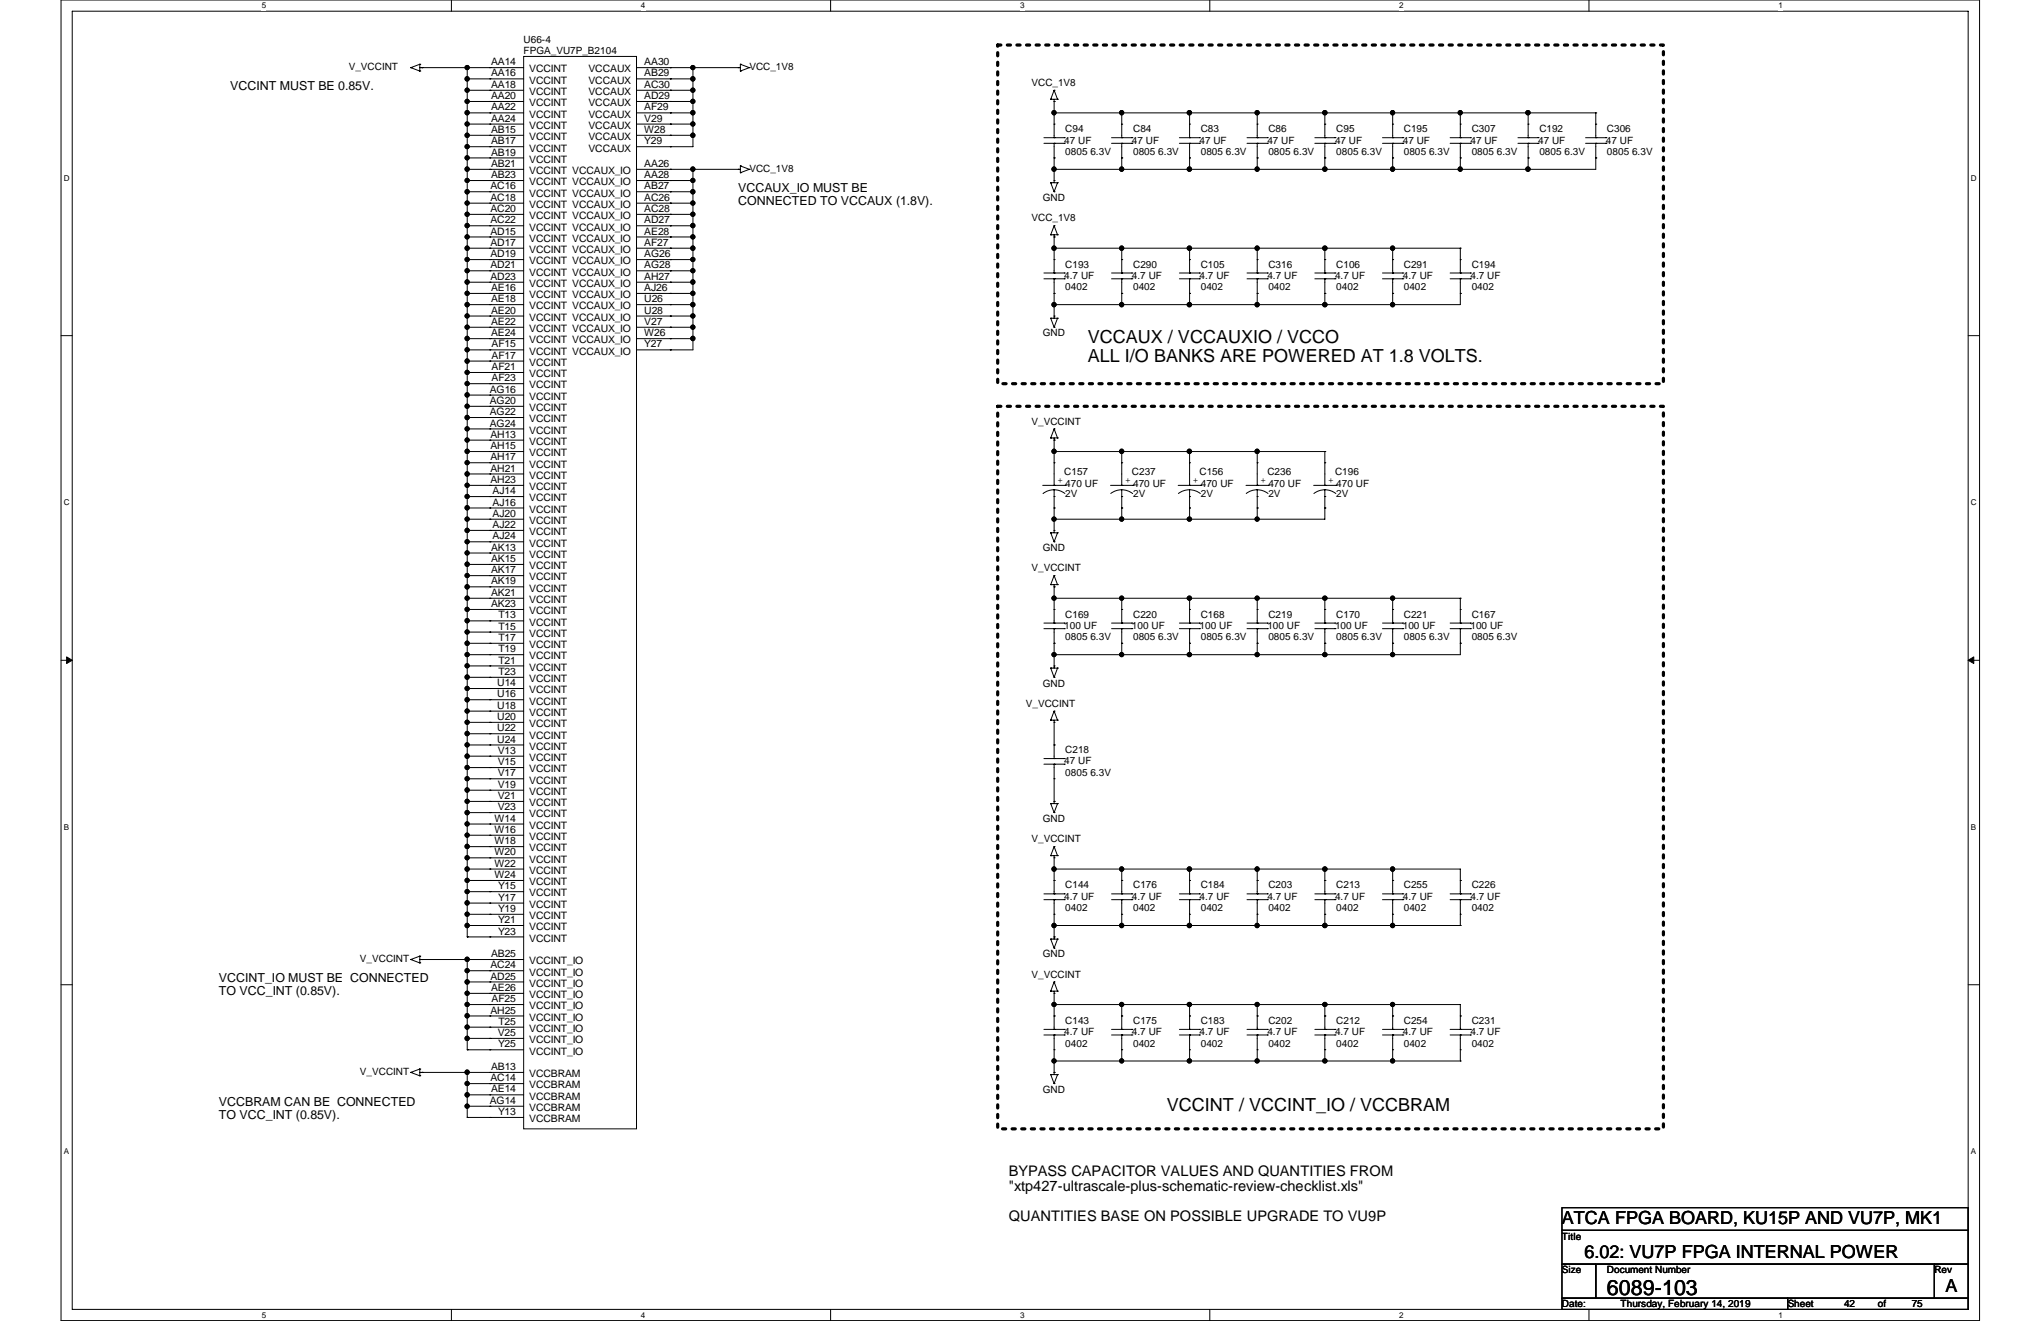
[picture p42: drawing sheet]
<svg xmlns="http://www.w3.org/2000/svg" width="432mm" height="279mm" viewBox="0 0 432 279" stroke-linecap="round" stroke-linejoin="round" font-family="sans-serif">
<defs><g id="words">
<text font-size="4.5" x="340" y="273.9">6089-103</text>
<g font-size="3.8">
<text x="230.2" y="72.6">VCCAUX / VCCAUXIO / VCCO</text>
<text x="230.2" y="76.5">ALL I/O BANKS ARE POWERED AT 1.8 VOLTS.</text>
<text x="246.9" y="234.9">VCCINT / VCCINT_IO / VCCBRAM</text>
<text x="330.5" y="258.8">ATCA FPGA BOARD, KU15P AND VU7P, MK1</text>
<text x="335.2" y="266">6.02: VU7P FPGA INTERNAL POWER</text>
<text x="411.6" y="273.2">A</text>
</g>
<g font-size="3.1">
<text x="213.4" y="248.7">BYPASS CAPACITOR VALUES AND QUANTITIES FROM</text>
<text x="213.4" y="251.9">&quot;xtp427-ultrascale-plus-schematic-review-checklist.xls&quot;</text>
<text x="213.4" y="258.2">QUANTITIES BASE ON POSSIBLE UPGRADE TO VU9P</text>
</g>
<g font-size="2.6">
<text x="48.7" y="19">VCCINT MUST BE 0.85V.</text>
<text x="156.2" y="40.6">VCCAUX_IO MUST BE</text>
<text x="156.2" y="43.3">CONNECTED TO VCCAUX (1.8V).</text>
<text x="46.3" y="207.7">VCCINT_IO MUST BE CONNECTED</text>
<text x="46.3" y="210.4">TO VCC_INT (0.85V).</text>
<text x="46.3" y="233.9">VCCBRAM CAN BE CONNECTED</text>
<text x="46.3" y="236.6">TO VCC_INT (0.85V).</text>
</g>
<g font-size="2.2">
<text x="103.9" y="13.8">AA14</text>
<text x="103.9" y="16.2">AA16</text>
<text x="112" y="15.3">VCCINT</text>
<text x="112" y="17.7">VCCINT</text>
<text x="124.5" y="15.3">VCCAUX</text>
<text x="124.5" y="17.7">VCCAUX</text>
<text x="136.3" y="13.8">AA30</text>
<text x="136.3" y="16.2">AB29</text>
<text x="103.9" y="18.6">AA18</text>
<text x="103.9" y="21">AA20</text>
<text x="103.9" y="23.4">AA22</text>
<text x="112" y="20.1">VCCINT</text>
<text x="112" y="22.5">VCCINT</text>
<text x="124.5" y="20.1">VCCAUX</text>
<text x="124.5" y="22.5">VCCAUX</text>
<text x="136.3" y="18.6">AC30</text>
<text x="136.3" y="21">AD29</text>
<text x="136.3" y="23.4">AF29</text>
<text x="103.9" y="25.7">AA24</text>
<text x="103.9" y="28.1">AB15</text>
<text x="112" y="24.9">VCCINT</text>
<text x="112" y="27.3">VCCINT</text>
<text x="112" y="29.6">VCCINT</text>
<text x="124.5" y="24.9">VCCAUX</text>
<text x="124.5" y="27.3">VCCAUX</text>
<text x="124.5" y="29.6">VCCAUX</text>
<text x="136.3" y="25.7">V29</text>
<text x="136.3" y="28.1">W28</text>
<text x="103.9" y="30.5">AB17</text>
<text x="103.9" y="32.9">AB19</text>
<text x="103.9" y="35.3">AB21</text>
<text x="112" y="32">VCCINT</text>
<text x="112" y="34.4">VCCINT</text>
<text x="124.5" y="32">VCCAUX</text>
<text x="136.3" y="35.3">AA26</text>
<text x="136.3" y="30.5">Y29</text>
<text x="103.8" y="40">AC16</text>
<text x="103.9" y="37.7">AB23</text>
<text x="112" y="36.8">VCCINT VCCAUX_IO</text>
<text x="112" y="39.2">VCCINT VCCAUX_IO</text>
<text x="112" y="41.6">VCCINT VCCAUX_IO</text>
<text x="136.3" y="37.7">AA28</text>
<text x="136.3" y="40">AB27</text>
<text x="103.8" y="42.5">AC18</text>
<text x="103.8" y="44.8">AC20</text>
<text x="103.8" y="47.2">AC22</text>
<text x="112" y="44">VCCINT VCCAUX_IO</text>
<text x="112" y="46.4">VCCINT VCCAUX_IO</text>
<text x="136.3" y="42.5">AC26</text>
<text x="136.3" y="44.8">AC28</text>
<text x="136.3" y="47.2">AD27</text>
<text x="103.8" y="49.6">AD15</text>
<text x="103.8" y="52">AD17</text>
<text x="112" y="48.8">VCCINT VCCAUX_IO</text>
<text x="112" y="51.1">VCCINT VCCAUX_IO</text>
<text x="112" y="53.5">VCCINT VCCAUX_IO</text>
<text x="136.3" y="49.6">AE28</text>
<text x="136.3" y="52">AF27</text>
<text x="103.8" y="54.4">AD19</text>
<text x="103.8" y="56.8">AD21</text>
<text x="103.8" y="59.2">AD23</text>
<text x="112" y="55.9">VCCINT VCCAUX_IO</text>
<text x="112" y="58.3">VCCINT VCCAUX_IO</text>
<text x="136.3" y="54.4">AG26</text>
<text x="136.3" y="56.8">AG28</text>
<text x="136.3" y="59.2">AH27</text>
<text x="103.9" y="61.6">AE16</text>
<text x="103.9" y="63.9">AE18</text>
<text x="112" y="60.7">VCCINT VCCAUX_IO</text>
<text x="112" y="63.1">VCCINT VCCAUX_IO</text>
<text x="112" y="65.4">VCCINT VCCAUX_IO</text>
<text x="136.3" y="61.6">AJ26</text>
<text x="136.3" y="63.9">U26</text>
<text x="103.9" y="66.3">AE20</text>
<text x="103.9" y="68.7">AE22</text>
<text x="103.9" y="71.1">AE24</text>
<text x="112" y="67.9">VCCINT VCCAUX_IO</text>
<text x="112" y="70.2">VCCINT VCCAUX_IO</text>
<text x="136.3" y="66.3">U28</text>
<text x="136.3" y="68.7">V27</text>
<text x="136.3" y="71.1">W26</text>
<text x="104" y="73.5">AF15</text>
<text x="104" y="75.9">AF17</text>
<text x="112" y="72.6">VCCINT VCCAUX_IO</text>
<text x="112" y="75">VCCINT VCCAUX_IO</text>
<text x="112" y="77.4">VCCINT</text>
<text x="136.3" y="73.5">Y27</text>
<text x="103.6" y="83.1">AG16</text>
<text x="104" y="78.3">AF21</text>
<text x="104" y="80.6">AF23</text>
<text x="112" y="79.8">VCCINT</text>
<text x="112" y="82.2">VCCINT</text>
<text x="103.6" y="85.4">AG20</text>
<text x="103.6" y="87.8">AG22</text>
<text x="112" y="84.6">VCCINT</text>
<text x="112" y="87">VCCINT</text>
<text x="112" y="89.3">VCCINT</text>
<text x="103.6" y="90.2">AG24</text>
<text x="103.8" y="92.6">AH13</text>
<text x="103.8" y="95">AH15</text>
<text x="112" y="91.7">VCCINT</text>
<text x="112" y="94.1">VCCINT</text>
<text x="103.8" y="97.4">AH17</text>
<text x="103.8" y="99.7">AH21</text>
<text x="112" y="96.5">VCCINT</text>
<text x="112" y="98.9">VCCINT</text>
<text x="112" y="101.3">VCCINT</text>
<text x="103.8" y="102.2">AH23</text>
<text x="104.2" y="104.5">AJ14</text>
<text x="104.2" y="106.9">AJ16</text>
<text x="112" y="103.7">VCCINT</text>
<text x="112" y="106">VCCINT</text>
<text x="104.2" y="109.3">AJ20</text>
<text x="104.2" y="111.7">AJ22</text>
<text x="112" y="108.5">VCCINT</text>
<text x="112" y="110.8">VCCINT</text>
<text x="112" y="113.2">VCCINT</text>
<text x="103.9" y="116.5">AK13</text>
<text x="103.9" y="118.9">AK15</text>
<text x="104.2" y="114.1">AJ24</text>
<text x="112" y="115.6">VCCINT</text>
<text x="112" y="118">VCCINT</text>
<text x="103.9" y="121.2">AK17</text>
<text x="103.9" y="123.6">AK19</text>
<text x="112" y="120.4">VCCINT</text>
<text x="112" y="122.8">VCCINT</text>
<text x="112" y="125.1">VCCINT</text>
<text x="103.9" y="126">AK21</text>
<text x="103.9" y="128.4">AK23</text>
<text x="105.5" y="130.8">T13</text>
<text x="112" y="127.6">VCCINT</text>
<text x="112" y="129.9">VCCINT</text>
<text x="105.5" y="133.2">T15</text>
<text x="105.5" y="135.6">T17</text>
<text x="105.5" y="138">T19</text>
<text x="112" y="132.3">VCCINT</text>
<text x="112" y="134.7">VCCINT</text>
<text x="112" y="137.1">VCCINT</text>
<text x="105.5" y="140.3">T21</text>
<text x="105.5" y="142.7">T23</text>
<text x="112" y="139.5">VCCINT</text>
<text x="112" y="141.9">VCCINT</text>
<text x="105.2" y="145.1">U14</text>
<text x="105.2" y="147.5">U16</text>
<text x="105.2" y="149.9">U18</text>
<text x="112" y="144.3">VCCINT</text>
<text x="112" y="146.6">VCCINT</text>
<text x="112" y="149">VCCINT</text>
<text x="105.2" y="152.3">U20</text>
<text x="105.2" y="154.7">U22</text>
<text x="112" y="151.4">VCCINT</text>
<text x="112" y="153.8">VCCINT</text>
<text x="105.2" y="157.1">U24</text>
<text x="105.3" y="159.4">V13</text>
<text x="105.3" y="161.8">V15</text>
<text x="112" y="156.2">VCCINT</text>
<text x="112" y="158.6">VCCINT</text>
<text x="112" y="161">VCCINT</text>
<text x="105.3" y="164.2">V17</text>
<text x="105.3" y="166.6">V19</text>
<text x="112" y="163.4">VCCINT</text>
<text x="112" y="165.7">VCCINT</text>
<text x="104.6" y="173.8">W14</text>
<text x="105.3" y="169">V21</text>
<text x="105.3" y="171.4">V23</text>
<text x="112" y="168.1">VCCINT</text>
<text x="112" y="170.5">VCCINT</text>
<text x="112" y="172.9">VCCINT</text>
<text x="104.6" y="176.1">W16</text>
<text x="104.6" y="178.6">W18</text>
<text x="112" y="175.3">VCCINT</text>
<text x="112" y="177.7">VCCINT</text>
<text x="104.6" y="180.9">W20</text>
<text x="104.6" y="183.3">W22</text>
<text x="104.6" y="185.7">W24</text>
<text x="112" y="180.1">VCCINT</text>
<text x="112" y="182.5">VCCINT</text>
<text x="112" y="184.8">VCCINT</text>
<text x="105.4" y="188.1">Y15</text>
<text x="105.4" y="190.5">Y17</text>
<text x="112" y="187.2">VCCINT</text>
<text x="112" y="189.6">VCCINT</text>
<text x="105.4" y="192.9">Y19</text>
<text x="105.4" y="195.2">Y21</text>
<text x="105.4" y="197.7">Y23</text>
<text x="112" y="192">VCCINT</text>
<text x="112" y="194.4">VCCINT</text>
<text x="112" y="196.8">VCCINT</text>
<text x="103.9" y="202.4">AB25</text>
<text x="112" y="199.2">VCCINT</text>
<text x="112" y="204">VCCINT_IO</text>
<text x="103.8" y="204.8">AC24</text>
<text x="103.8" y="207.2">AD25</text>
<text x="103.9" y="209.6">AE26</text>
<text x="112" y="206.3">VCCINT_IO</text>
<text x="112" y="208.7">VCCINT_IO</text>
<text x="103.8" y="214.4">AH25</text>
<text x="104" y="212">AF25</text>
<text x="112" y="211.1">VCCINT_IO</text>
<text x="112" y="213.5">VCCINT_IO</text>
<text x="112" y="215.9">VCCINT_IO</text>
<text x="105.3" y="219.1">V25</text>
<text x="105.4" y="221.5">Y25</text>
<text x="105.5" y="216.7">T25</text>
<text x="112" y="218.3">VCCINT_IO</text>
<text x="112" y="220.6">VCCINT_IO</text>
<text x="103.9" y="226.3">AB13</text>
<text x="112" y="227.8">VCCBRAM</text>
<text x="112" y="223.1">VCCINT_IO</text>
<text x="103.6" y="233.5">AG14</text>
<text x="103.8" y="228.7">AC14</text>
<text x="103.9" y="231.1">AE14</text>
<text x="112" y="230.2">VCCBRAM</text>
<text x="112" y="232.6">VCCBRAM</text>
<text x="105.4" y="235.8">Y13</text>
<text x="112" y="235">VCCBRAM</text>
<text x="112" y="237.4">VCCBRAM</text>
</g>
<g font-size="2.1">
<text x="110.8" y="11.5">FPGA_VU7P_B2104</text>
<text x="110.8" y="9.1">U66-4</text>
<text x="73.8" y="14.8">V_VCCINT</text>
<text x="158.5" y="14.8">VCC_1V8</text>
<text x="218.2" y="18.2">VCC_1V8</text>
<text x="225.4" y="27.9">C94</text>
<text x="239.7" y="27.9">C84</text>
<text x="254" y="27.9">C83</text>
<text x="268.4" y="27.9">C86</text>
<text x="282.7" y="27.9">C95</text>
<text x="297" y="27.9">C195</text>
<text x="311.4" y="27.9">C307</text>
<text x="325.7" y="27.9">C192</text>
<text x="340" y="27.9">C306</text>
<text x="225.2" y="30.4">47 UF</text>
<text x="225.4" y="32.7">0805 6.3V</text>
<text x="239.5" y="30.4">47 UF</text>
<text x="239.7" y="32.7">0805 6.3V</text>
<text x="253.8" y="30.4">47 UF</text>
<text x="254" y="32.7">0805 6.3V</text>
<text x="268.1" y="30.4">47 UF</text>
<text x="268.4" y="32.7">0805 6.3V</text>
<text x="282.4" y="30.4">47 UF</text>
<text x="282.7" y="32.7">0805 6.3V</text>
<text x="296.8" y="30.4">47 UF</text>
<text x="297" y="32.7">0805 6.3V</text>
<text x="311.1" y="30.4">47 UF</text>
<text x="311.4" y="32.7">0805 6.3V</text>
<text x="325.4" y="30.4">47 UF</text>
<text x="325.7" y="32.7">0805 6.3V</text>
<text x="339.8" y="30.4">47 UF</text>
<text x="340" y="32.7">0805 6.3V</text>
<text x="158.5" y="36.3">VCC_1V8</text>
<text x="218.2" y="46.8">VCC_1V8</text>
<text x="220.6" y="42.5">GND</text>
<text x="225.2" y="59">4.7 UF</text>
<text x="225.4" y="56.6">C193</text>
<text x="239.5" y="59">4.7 UF</text>
<text x="239.7" y="56.6">C290</text>
<text x="253.8" y="59">4.7 UF</text>
<text x="254" y="56.6">C105</text>
<text x="268.1" y="59">4.7 UF</text>
<text x="268.4" y="56.6">C316</text>
<text x="282.4" y="59">4.7 UF</text>
<text x="282.7" y="56.6">C106</text>
<text x="296.8" y="59">4.7 UF</text>
<text x="297" y="56.6">C291</text>
<text x="311.1" y="59">4.7 UF</text>
<text x="311.4" y="56.6">C194</text>
<text x="225.4" y="61.4">0402</text>
<text x="239.7" y="61.4">0402</text>
<text x="254" y="61.4">0402</text>
<text x="268.4" y="61.4">0402</text>
<text x="282.7" y="61.4">0402</text>
<text x="297" y="61.4">0402</text>
<text x="311.4" y="61.4">0402</text>
<text x="220.6" y="71.2">GND</text>
<text x="218.2" y="89.8">V_VCCINT</text>
<text x="225.2" y="100.5">C157</text>
<text x="239.5" y="100.5">C237</text>
<text x="253.8" y="100.5">C156</text>
<text x="268.1" y="100.5">C236</text>
<text x="282.4" y="100.5">C196</text>
<text x="223.7" y="102.2">+</text>
<text x="225.4" y="102.9">470 UF</text>
<text x="225.4" y="105.1">2V</text>
<text x="238" y="102.2">+</text>
<text x="239.7" y="102.9">470 UF</text>
<text x="239.7" y="105.1">2V</text>
<text x="252.4" y="102.2">+</text>
<text x="254" y="102.9">470 UF</text>
<text x="254" y="105.1">2V</text>
<text x="266.7" y="102.2">+</text>
<text x="268.4" y="102.9">470 UF</text>
<text x="268.4" y="105.1">2V</text>
<text x="281" y="102.2">+</text>
<text x="282.7" y="102.9">470 UF</text>
<text x="282.7" y="105.1">2V</text>
<text x="220.6" y="116.5">GND</text>
<text x="218.2" y="120.8">V_VCCINT</text>
<text x="225.4" y="130.6">C169</text>
<text x="239.7" y="130.6">C220</text>
<text x="254" y="130.6">C168</text>
<text x="268.4" y="130.6">C219</text>
<text x="282.7" y="130.6">C170</text>
<text x="297" y="130.6">C221</text>
<text x="311.4" y="130.6">C167</text>
<text x="225.2" y="133">100 UF</text>
<text x="225.4" y="135.4">0805 6.3V</text>
<text x="239.5" y="133">100 UF</text>
<text x="239.7" y="135.4">0805 6.3V</text>
<text x="253.8" y="133">100 UF</text>
<text x="254" y="135.4">0805 6.3V</text>
<text x="268.1" y="133">100 UF</text>
<text x="268.4" y="135.4">0805 6.3V</text>
<text x="282.4" y="133">100 UF</text>
<text x="282.7" y="135.4">0805 6.3V</text>
<text x="296.8" y="133">100 UF</text>
<text x="297" y="135.4">0805 6.3V</text>
<text x="311.1" y="133">100 UF</text>
<text x="311.4" y="135.4">0805 6.3V</text>
<text x="217" y="149.5">V_VCCINT</text>
<text x="220.6" y="145.2">GND</text>
<text x="225.2" y="161.7">47 UF</text>
<text x="225.4" y="159.3">C218</text>
<text x="225.4" y="164">0805 6.3V</text>
<text x="220.6" y="173.8">GND</text>
<text x="218.2" y="178.1">V_VCCINT</text>
<text x="225.2" y="190.3">4.7 UF</text>
<text x="225.4" y="187.9">C144</text>
<text x="239.5" y="190.3">4.7 UF</text>
<text x="239.7" y="187.9">C176</text>
<text x="253.8" y="190.3">4.7 UF</text>
<text x="254" y="187.9">C184</text>
<text x="268.1" y="190.3">4.7 UF</text>
<text x="268.4" y="187.9">C203</text>
<text x="282.4" y="190.3">4.7 UF</text>
<text x="282.7" y="187.9">C213</text>
<text x="296.8" y="190.3">4.7 UF</text>
<text x="297" y="187.9">C255</text>
<text x="311.1" y="190.3">4.7 UF</text>
<text x="311.4" y="187.9">C226</text>
<text x="225.4" y="192.7">0402</text>
<text x="239.7" y="192.7">0402</text>
<text x="254" y="192.7">0402</text>
<text x="268.4" y="192.7">0402</text>
<text x="282.7" y="192.7">0402</text>
<text x="297" y="192.7">0402</text>
<text x="311.4" y="192.7">0402</text>
<text x="76.2" y="203.5">V_VCCINT</text>
<text x="220.6" y="202.5">GND</text>
<text x="218.2" y="206.8">V_VCCINT</text>
<text x="225.2" y="218.9">4.7 UF</text>
<text x="225.4" y="216.6">C143</text>
<text x="225.4" y="221.4">0402</text>
<text x="239.5" y="218.9">4.7 UF</text>
<text x="239.7" y="216.6">C175</text>
<text x="239.7" y="221.4">0402</text>
<text x="253.8" y="218.9">4.7 UF</text>
<text x="254" y="216.6">C183</text>
<text x="254" y="221.4">0402</text>
<text x="268.1" y="218.9">4.7 UF</text>
<text x="268.4" y="216.6">C202</text>
<text x="268.4" y="221.4">0402</text>
<text x="282.4" y="218.9">4.7 UF</text>
<text x="282.7" y="216.6">C212</text>
<text x="282.7" y="221.4">0402</text>
<text x="296.8" y="218.9">4.7 UF</text>
<text x="297" y="216.6">C254</text>
<text x="297" y="221.4">0402</text>
<text x="311.1" y="218.9">4.7 UF</text>
<text x="311.4" y="216.6">C231</text>
<text x="311.4" y="221.4">0402</text>
<text x="76.2" y="227.3">V_VCCINT</text>
<text x="220.6" y="231.1">GND</text>
<text x="330.5" y="262.2">Title</text>
<text x="330.5" y="269.3">Size</text>
<text x="340" y="269.3">Document Number</text>
<text x="409.2" y="269.3">Rev</text>
<text x="330.5" y="276.5">Date:</text>
<text x="342.9" y="276.5">Thursday, February 14, 2019</text>
<text x="378.2" y="276.5">Sheet</text>
<text x="390.1" y="276.5">42</text>
<text x="397.3" y="276.5">of</text>
<text x="404.5" y="276.5">75</text>
</g>
<g font-size="1.7">
<text x="55.4" y="1.8">5</text>
<text x="135.6" y="1.8">4</text>
<text x="215.8" y="1.8">3</text>
<text x="296" y="1.8">2</text>
<text x="376.3" y="1.8">1</text>
<text x="13.5" y="38.2">D</text>
<text x="417" y="38.2">D</text>
<text x="13.5" y="106.8">C</text>
<text x="417" y="106.8">C</text>
<text x="13.5" y="175.5">B</text>
<text x="417" y="175.5">B</text>
<text x="13.5" y="244.1">A</text>
<text x="417" y="244.1">A</text>
<text x="55.4" y="278.7">5</text>
<text x="135.6" y="278.7">4</text>
<text x="215.8" y="278.7">3</text>
<text x="296" y="278.7">2</text>
<text x="376.3" y="278.7">1</text>
</g>
</g></defs>
<path d="M12.9 0h405.9v279.3h-405.9zM15.3 2.4h401.1v274.5h-401.1z" fill="none" stroke="#000" stroke-width=".21"/>
<g fill="#fff">
<path d="M55.4 .3h.9v1.9h-.9z"/>
<path d="M55.4 277.2h.9v1.9h-.9z"/>
</g>
<path d="M95.5 0v2.4M95.5 276.9v2.4" fill="none" stroke="#000" stroke-width=".21"/>
<g fill="#fff">
<path d="M135.6 .3h.9v1.9h-.9z"/>
<path d="M135.6 277.2h.9v1.9h-.9z"/>
</g>
<path d="M175.7 0v2.4M175.7 276.9v2.4" fill="none" stroke="#000" stroke-width=".21"/>
<g fill="#fff">
<path d="M215.8 .3h.9v1.9h-.9z"/>
<path d="M215.8 277.2h.9v1.9h-.9z"/>
</g>
<path d="M255.9 0v2.4M255.9 276.9v2.4" fill="none" stroke="#000" stroke-width=".21"/>
<g fill="#fff">
<path d="M296 .3h1v1.9h-1z"/>
<path d="M296 277.2h1v1.9h-1z"/>
</g>
<path d="M336.2 0v2.4M336.2 276.9v2.4" fill="none" stroke="#000" stroke-width=".21"/>
<g fill="#fff">
<path d="M376.3 .3h.9v1.9h-.9z"/>
<path d="M376.3 277.2h.9v1.9h-.9z"/>
<path d="M13.5 36.7h1.2v1.9h-1.2z"/>
<path d="M417 36.7h1.2v1.9h-1.2z"/>
<path d="M13.5 105.3h1.2v1.9h-1.2z"/>
<path d="M417 105.3h1.2v1.9h-1.2z"/>
</g>
<path d="M12.9 71h2.4M416.4 71h2.4" fill="none" stroke="#000" stroke-width=".21"/>
<g fill="#fff">
<path d="M13.5 173.9h1.1v2h-1.1z"/>
<path d="M417 173.9h1.1v2h-1.1z"/>
</g>
<path d="M12.9 139.7h2.4M416.4 139.7h2.4" fill="none" stroke="#000" stroke-width=".21"/>
<path d="M14.1 138.9v1.4l1.2-.6zM416.4 139.7l1.2 .6v-1.4z" fill="#000" stroke="#000" stroke-width=".21"/>
<g fill="#fff">
<path d="M13.5 242.6h1.1v1.9h-1.1z"/>
<path d="M417 242.6h1.1v1.9h-1.1z"/>
</g>
<g fill="none" stroke="#000" stroke-width=".21">
<path d="M86.9 14.3h.1M86.9 14.3l1.9 .7M88.8 15h.1M88.8 13.6h.1M88.8 13.6v1.4M88.8 13.6l-1.9 .7M89.3 14.3h.1M98.8 16.7h.1M98.8 19.1h.1M98.8 14.3h.1M98.8 14.3v183.9M103.6 14.3h.1"/>
<path d="M103.6 16.7h.1M103.6 19.1h.1M110.8 11.9h23.9v226.9h-23.9zM110.8 14.3h-22M110.8 16.7h-12M110.8 19.1h-12M134.7 14.3h21.9M134.7 16.7h11.9M134.7 19.1h11.9M141.8 14.3h.1M141.8 16.7h.1M141.8 19.1h.1"/>
<path d="M146.6 14.3h.1M146.6 16.7h.1M146.6 19.1h.1M146.6 14.3v16.7h-11.9M156.2 14.3h.1M156.6 15h.1M156.6 13.6h.1M156.6 13.6v1.4M156.6 13.6l1.9 .7M158.5 14.3h.1M158.5 14.3l-1.9 .7M223 19.1h.1"/>
<path d="M223 19.1l.7 1.9M223 19.1l-.7 1.9M98.8 23.9h.1M98.8 26.2h.1M98.8 38.2h.1M98.8 21.5h.1M98.8 28.6h.1M98.8 31h.1M98.8 33.4h.1M98.8 35.8h.1M103.6 21.5h.1M103.6 23.9h.1"/>
<path d="M103.6 26.2h.1M103.6 28.6h.1M103.6 31h.1M103.6 33.4h.1M103.6 35.8h.1M103.6 38.2h.1M110.8 35.8h-12M110.8 21.5h-12M110.8 23.9h-12M110.8 26.2h-12M110.8 28.6h-12M110.8 31h-12"/>
<path d="M110.8 33.4h-12M110.8 38.2h-12M134.7 21.5h11.9M134.7 23.9h11.9M134.7 26.2h11.9M134.7 28.6h11.9M134.7 38.2h11.9M141.8 35.8h.1M141.8 38.2h.1M141.8 21.5h.1M141.8 23.9h.1M141.8 26.2h.1"/>
<path d="M141.8 28.6h.1M141.8 31h.1M146.6 21.5h.1M146.6 23.9h.1M146.6 28.6h.1M146.6 26.2h.1M146.6 35.8h.1M146.6 38.2h.1M146.6 35.8v38.2h-11.9M156.2 35.8h.1M156.6 36.5h.1M156.6 35.1h.1"/>
<path d="M156.6 35.1v1.4M156.6 35.8h-21.9M156.6 35.1l1.9 .7M158.5 35.8h.1M158.5 35.8l-1.9 .7M220.9 30.3h4.3M220.9 29.1h4.3M222.3 21h.1M222.3 21h1.4M222.3 38.7h.1M222.3 38.7h1.4M222.3 38.7l.7 1.9"/>
<path d="M223 23.9h.1M223 35.8h.1M223 23.9h114.6M223 26.2h.1M223 33.4h.1M223 21.5h.1M223 21v8.1M223 38.2h.1M223 29.1h.1M223 30.3h.1M223 30.3v8.4M223.7 21h.1"/>
<path d="M223.7 38.7h.1M223.7 38.7l-.7 1.9M225.2 30.3h.1M225.2 29.1h.1M235.2 30.3h4.3M235.2 29.1h4.3M237.3 26.2h.1M237.3 33.4h.1M237.3 23.9h.1M237.3 23.9v5.2M237.3 29.1h.1M237.3 30.3h.1"/>
<path d="M237.3 30.3v5.5M237.3 35.8h.1M239.5 30.3h.1M239.5 29.1h.1M249.5 30.3h4.3M249.5 29.1h4.3M251.7 29.1h.1M251.7 30.3h.1M251.7 30.3v5.5M251.7 23.9h.1M251.7 35.8h.1M251.7 23.9v5.2"/>
<path d="M251.7 26.2h.1M251.7 33.4h.1M253.8 30.3h.1M253.8 29.1h.1M263.8 30.3h4.3M263.8 29.1h4.3M266 35.8h.1M266 26.2h.1M266 33.4h.1M266 23.9h.1M266 23.9v5.2M266 29.1h.1"/>
<path d="M266 30.3h.1M266 30.3v5.5M268.1 30.3h.1M268.1 29.1h.1M278.2 30.3h4.2M278.2 29.1h4.2M280.3 29.1h.1M280.3 30.3h.1M280.3 30.3v5.5M280.3 35.8h.1M280.3 26.2h.1M280.3 33.4h.1"/>
<path d="M280.3 23.9h.1M280.3 23.9v5.2M282.4 30.3h.1M282.4 29.1h.1M292.5 30.3h4.3M292.5 29.1h4.3M294.6 29.1h.1M294.6 30.3h.1M294.6 30.3v5.5M294.6 23.9h.1M294.6 35.8h.1M294.6 23.9v5.2"/>
<path d="M294.6 26.2h.1M294.6 33.4h.1M296.8 30.3h.1M296.8 29.1h.1M306.8 30.3h4.3M306.8 29.1h4.3M308.9 35.8h.1M308.9 26.2h.1M308.9 33.4h.1M308.9 23.9h.1M308.9 23.9v5.2M308.9 29.1h.1"/>
<path d="M308.9 30.3h.1M308.9 30.3v5.5M311.1 30.3h.1M311.1 29.1h.1M321.1 30.3h4.3M321.1 29.1h4.3M323.3 23.9h.1M323.3 35.8h.1M323.3 23.9v5.2M323.3 26.2h.1M323.3 33.4h.1M323.3 29.1h.1"/>
<path d="M323.3 30.3h.1M323.3 30.3v5.5M325.4 30.3h.1M325.4 29.1h.1M335.4 30.3h4.4M335.4 29.1h4.4M337.6 29.1h.1M337.6 30.3h.1M337.6 30.3v5.5h-114.6M337.6 26.2h.1M337.6 33.4h.1M337.6 23.9h.1"/>
<path d="M337.6 23.9v5.2M339.8 30.3h.1M339.8 29.1h.1M98.8 40.6h.1M98.8 43h.1M98.8 45.3h.1M98.8 50.1h.1M98.8 54.9h.1M98.8 57.3h.1M98.8 59.7h.1M98.8 47.8h.1M98.8 52.5h.1"/>
<path d="M103.6 40.6h.1M103.6 43h.1M103.6 45.3h.1M103.6 47.8h.1M103.6 50.1h.1M103.6 52.5h.1M103.6 54.9h.1M103.6 57.3h.1M103.6 59.7h.1M110.8 40.6h-12M110.8 43h-12M110.8 45.3h-12"/>
<path d="M110.8 47.8h-12M110.8 50.1h-12M110.8 52.5h-12M110.8 54.9h-12M110.8 57.3h-12M110.8 59.7h-12M134.7 43h11.9M134.7 45.3h11.9M134.7 47.8h11.9M134.7 50.1h11.9M134.7 52.5h11.9M134.7 54.9h11.9"/>
<path d="M134.7 57.3h11.9M134.7 59.7h11.9M141.8 40.6h.1M141.8 43h.1M141.8 45.3h.1M141.8 47.8h.1M141.8 50.1h.1M141.8 52.5h.1M141.8 54.9h.1M141.8 57.3h.1M141.8 59.7h.1M146.6 40.6h.1"/>
<path d="M146.6 43h.1M146.6 45.3h.1M146.6 47.8h.1M146.6 52.5h.1M146.6 54.9h.1M146.6 57.3h.1M146.6 59.7h.1M146.6 50.1h.1M146.6 40.6h-11.9M220.9 59h4.3M220.9 57.7h4.3M222.3 49.7h.1"/>
<path d="M222.3 49.7h1.4M223 52.5h85.9M223 54.9h.1M223 52.5h.1M223 50.1h.1M223 47.8h.1M223 49.7v8M223 47.8l.7 1.9M223 47.8l-.7 1.9M223 40.6h.1M223 57.7h.1M223 59h.1"/>
<path d="M223 59v8.3M223.7 49.7h.1M225.2 59h.1M225.2 57.7h.1M235.2 59h4.3M235.2 57.7h4.3M237.3 54.9h.1M237.3 52.5h.1M237.3 52.5v5.2M237.3 57.7h.1M237.3 59h.1M237.3 59v5.4"/>
<path d="M239.5 59h.1M239.5 57.7h.1M249.5 59h4.3M249.5 57.7h4.3M251.7 57.7h.1M251.7 59h.1M251.7 59v5.4M251.7 52.5h.1M251.7 52.5v5.2M251.7 54.9h.1M253.8 59h.1M253.8 57.7h.1"/>
<path d="M263.8 59h4.3M263.8 57.7h4.3M266 57.7h.1M266 59h.1M266 54.9h.1M266 52.5h.1M266 52.5v5.2M266 59v5.4M268.1 59h.1M268.1 57.7h.1M278.2 59h4.2M278.2 57.7h4.2"/>
<path d="M280.3 57.7h.1M280.3 59h.1M280.3 52.5h.1M280.3 59v5.4M280.3 54.9h.1M280.3 52.5v5.2M282.4 59h.1M282.4 57.7h.1M292.5 59h4.3M292.5 57.7h4.3M294.6 57.7h.1M294.6 59h.1"/>
<path d="M294.6 54.9h.1M294.6 59v5.4M294.6 52.5h.1M294.6 52.5v5.2M296.8 59h.1M296.8 57.7h.1M306.8 59h4.3M306.8 57.7h4.3M308.9 57.7h.1M308.9 59h.1M308.9 54.9h.1M308.9 59v5.4h-85.9"/>
<path d="M308.9 52.5h.1M308.9 52.5v5.2M311.1 59h.1M311.1 57.7h.1M98.8 62.1h.1M98.8 66.8h.1M98.8 69.2h.1M98.8 74h.1M98.8 78.8h.1M98.8 64.4h.1M98.8 71.6h.1M98.8 76.4h.1"/>
<path d="M103.6 62.1h.1M103.6 64.4h.1M103.6 66.8h.1M103.6 69.2h.1M103.6 71.6h.1M103.6 74h.1M103.6 76.4h.1M103.6 78.8h.1M110.8 62.1h-12M110.8 64.4h-12M110.8 66.8h-12M110.8 69.2h-12"/>
<path d="M110.8 71.6h-12M110.8 74h-12M110.8 76.4h-12M110.8 78.8h-12M134.7 62.1h11.9M134.7 64.4h11.9M134.7 66.8h11.9M134.7 69.2h11.9M134.7 71.6h11.9M141.8 62.1h.1M141.8 64.4h.1M141.8 66.8h.1"/>
<path d="M141.8 69.2h.1M141.8 71.6h.1M141.8 74h.1M146.6 62.1h.1M146.6 66.8h.1M146.6 69.2h.1M146.6 71.6h.1M146.6 64.4h.1M222.3 67.3h.1M222.3 67.3h1.4M222.3 67.3l.7 1.9M223 64.4h.1"/>
<path d="M223 62.1h.1M223 66.8h.1M223 69.2h.1M223.7 67.3h.1M223.7 67.3l-.7 1.9M237.3 62.1h.1M237.3 64.4h.1M251.7 64.4h.1M251.7 62.1h.1M266 64.4h.1M266 62.1h.1M280.3 64.4h.1"/>
<path d="M280.3 62.1h.1M294.6 64.4h.1M294.6 62.1h.1M308.9 62.1h.1M98.8 81.2h.1M98.8 88.3h.1M98.8 90.7h.1M98.8 93.1h.1M98.8 95.5h.1M98.8 97.9h.1M98.8 83.6h.1M98.8 85.9h.1"/>
<path d="M103.6 81.2h.1M103.6 83.6h.1M103.6 85.9h.1M103.6 88.3h.1M103.6 90.7h.1M103.6 93.1h.1M103.6 95.5h.1M103.6 97.9h.1M110.8 81.2h-12M110.8 83.6h-12M110.8 85.9h-12M110.8 88.3h-12"/>
<path d="M110.8 90.7h-12M110.8 93.1h-12M110.8 95.5h-12M110.8 97.9h-12M222.3 92.6h.1M222.3 92.6h1.4M223 95.5h57.3M223 97.9h.1M223 93.1h.1M223 90.7h.1M223 92.6v10.1M223 90.7l-.7 1.9"/>
<path d="M223 90.7l.7 1.9M223 95.5h.1M223.7 92.6h.1M237.3 97.9h.1M237.3 95.5h.1M237.3 95.5v7.2M251.7 95.5h.1M251.7 95.5v7.2M251.7 97.9h.1M266 97.9h.1M266 95.5h.1M266 95.5v7.2"/>
<path d="M280.3 97.9h.1M280.3 95.5h.1M280.3 95.5v7.2M98.8 100.2h.1M98.8 105h.1M98.8 114.6h.1M98.8 119.4h.1M98.8 102.7h.1M98.8 107.4h.1M98.8 109.8h.1M98.8 112.2h.1M98.8 117h.1"/>
<path d="M103.6 100.2h.1M103.6 102.7h.1M103.6 105h.1M103.6 107.4h.1M103.6 109.8h.1M103.6 112.2h.1M103.6 114.6h.1M103.6 117h.1M103.6 119.4h.1M110.8 102.7h-12M110.8 100.2h-12M110.8 105h-12"/>
<path d="M110.8 107.4h-12M110.8 109.8h-12M110.8 112.2h-12M110.8 114.6h-12M110.8 117h-12M110.8 119.4h-12M220.6 102.7h4.8M222.3 112.7h.1M222.3 112.7h1.4M222.3 112.7l.7 1.9M223 103.6l1.4 .3 .9 .5M223 103.6l-1.5 .3-.8 .5"/>
<path d="M223 105h.1M223 102.7h.1M223 103.6v9.1M223 107.4h.1M223 112.2h.1M223 114.6h.1M223 109.8h.1M223.7 112.7h.1M223.7 112.7l-.7 1.9M225.4 102.7h.1M235 102.7h4.7M237.3 103.6l1.5 .3 .8 .5"/>
<path d="M237.3 103.6l-1.4 .3-.9 .5M237.3 107.4h.1M237.3 109.8h.1M237.3 105h.1M237.3 102.7h.1M237.3 103.6v6.2M239.7 102.7h.1M249.3 102.7h4.7M251.7 103.6l1.4 .3 .8 .5M251.7 103.6l-1.1 .1-1.3 .7M251.7 105h.1M251.7 102.7h.1"/>
<path d="M251.7 109.8h.1M251.7 103.6v6.2M251.7 107.4h.1M254 102.7h.1M263.6 102.7h4.8M263.7 104.4a3.8 3.8 0 0 1 4.6 0M266 105h.1M266 102.7h.1M266 109.8h.1M266 103.6v6.2M266 107.4h.1M268.4 102.7h.1"/>
<path d="M277.9 102.7h4.8M280.3 103.6l1 .1 1.3 .7M280.3 103.6l-1.5 .3-.8 .5M280.3 105h.1M280.3 102.7h.1M280.3 107.4h.1M280.3 103.6v6.2h-57.3M282.7 102.7h.1M98.8 121.8h.1M98.8 126.5h.1M98.8 128.9h.1M98.8 131.3h.1"/>
<path d="M98.8 136.1h.1M98.8 138.5h.1M98.8 124.1h.1M98.8 133.7h.1M103.6 121.8h.1M103.6 124.1h.1M103.6 126.5h.1M103.6 128.9h.1M103.6 131.3h.1M103.6 133.7h.1M103.6 136.1h.1M103.6 138.5h.1"/>
<path d="M110.8 121.8h-12M110.8 124.1h-12M110.8 126.5h-12M110.8 128.9h-12M110.8 131.3h-12M110.8 133.7h-12M110.8 136.1h-12M110.8 138.5h-12M220.9 133h4.3M220.9 131.8h4.3M222.3 123.7h.1M222.3 123.7h1.4"/>
<path d="M223 126.5h.1M223 138.5h.1M223 126.5h85.9M223 128.9h.1M223 136.1h.1M223 124.1h.1M223 121.8h.1M223 123.7v8.1M223 121.8l-.7 1.9M223 121.8l.7 1.9M223 131.8h.1M223 133h.1"/>
<path d="M223 133v8.3M223.7 123.7h.1M225.2 133h.1M225.2 131.8h.1M235.2 133h4.3M235.2 131.8h4.3M237.3 128.9h.1M237.3 136.1h.1M237.3 126.5h.1M237.3 138.5h.1M237.3 126.5v5.3M237.3 131.8h.1"/>
<path d="M237.3 133h.1M237.3 133v5.5M239.5 133h.1M239.5 131.8h.1M249.5 133h4.3M249.5 131.8h4.3M251.7 131.8h.1M251.7 133h.1M251.7 126.5h.1M251.7 126.5v5.3M251.7 133v5.5M251.7 138.5h.1"/>
<path d="M251.7 128.9h.1M251.7 136.1h.1M253.8 133h.1M253.8 131.8h.1M263.8 133h4.3M263.8 131.8h4.3M266 126.5h.1M266 128.9h.1M266 136.1h.1M266 138.5h.1M266 126.5v5.3M266 131.8h.1"/>
<path d="M266 133h.1M266 133v5.5M268.1 133h.1M268.1 131.8h.1M278.2 133h4.2M278.2 131.8h4.2M280.3 131.8h.1M280.3 133h.1M280.3 133v5.5M280.3 138.5h.1M280.3 128.9h.1M280.3 136.1h.1"/>
<path d="M280.3 126.5h.1M280.3 126.5v5.3M282.4 133h.1M282.4 131.8h.1M292.5 133h4.3M292.5 131.8h4.3M294.6 131.8h.1M294.6 133h.1M294.6 133v5.5M294.6 126.5h.1M294.6 138.5h.1M294.6 126.5v5.3"/>
<path d="M294.6 128.9h.1M294.6 136.1h.1M296.8 133h.1M296.8 131.8h.1M306.8 133h4.3M306.8 131.8h4.3M308.9 131.8h.1M308.9 133h.1M308.9 133v5.5h-85.9M308.9 128.9h.1M308.9 136.1h.1M308.9 126.5h.1"/>
<path d="M308.9 126.5v5.3M311.1 133h.1M311.1 131.8h.1M98.8 143.3h.1M98.8 145.6h.1M98.8 152.8h.1M98.8 155.2h.1M98.8 157.6h.1M98.8 159.9h.1M98.8 140.8h.1M98.8 148h.1M98.8 150.4h.1"/>
<path d="M103.6 140.8h.1M103.6 143.3h.1M103.6 145.6h.1M103.6 148h.1M103.6 150.4h.1M103.6 152.8h.1M103.6 155.2h.1M103.6 157.6h.1M103.6 159.9h.1M110.8 140.8h-12M110.8 143.3h-12M110.8 145.6h-12"/>
<path d="M110.8 148h-12M110.8 150.4h-12M110.8 152.8h-12M110.8 155.2h-12M110.8 157.6h-12M110.8 159.9h-12M222.3 141.3h.1M222.3 152.3h.1M222.3 141.3h1.4M222.3 141.3l.7 2M222.3 152.3h1.4M223 157.6h.1"/>
<path d="M223 140.8h.1M223 143.3h.1M223 152.8h.1M223 150.4h.1M223 152.3v8.1M223 150.4l-.7 1.9M223 150.4l.7 1.9M223.7 141.3h.1M223.7 152.3h.1M223.7 141.3l-.7 2M98.8 162.3h.1M98.8 167.1h.1"/>
<path d="M98.8 169.5h.1M98.8 171.9h.1M98.8 174.3h.1M98.8 176.7h.1M98.8 179.1h.1M98.8 164.7h.1M103.6 162.3h.1M103.6 164.7h.1M103.6 167.1h.1M103.6 169.5h.1M103.6 171.9h.1M103.6 174.3h.1"/>
<path d="M103.6 176.7h.1M103.6 179.1h.1M110.8 162.3h-12M110.8 164.7h-12M110.8 167.1h-12M110.8 169.5h-12M110.8 171.9h-12M110.8 174.3h-12M110.8 176.7h-12M110.8 179.1h-12M220.9 161.6h4.3M220.9 160.4h4.3"/>
<path d="M222.3 170h.1M222.3 170h1.4M222.3 170l.7 1.9M223 164.7h.1M223 179.1h.1M223 169.5h.1M223 171.9h.1M223 179.1l-.7 1.9M223 179.1l.7 1.9M223 160.4h.1M223 161.6h.1M223 161.6v8.4"/>
<path d="M223.7 170h.1M223.7 170l-.7 1.9M225.2 161.6h.1M225.2 160.4h.1M98.8 181.4h.1M98.8 183.8h.1M98.8 186.2h.1M98.8 191h.1M98.8 193.4h.1M98.8 195.7h.1M98.8 198.2h.1M98.8 188.6h.1"/>
<path d="M103.6 181.4h.1M103.6 183.8h.1M103.6 186.2h.1M103.6 188.6h.1M103.6 191h.1M103.6 193.4h.1M103.6 195.7h.1M103.6 198.2h.1M110.8 181.4h-12M110.8 183.8h-12M110.8 186.2h-12M110.8 188.6h-12"/>
<path d="M110.8 191h-12M110.8 193.4h-12M110.8 195.7h-12M110.8 198.2h-12M220.9 190.3h4.3M220.9 189.1h4.3M222.3 181h.1M222.3 198.6h.1M222.3 181h1.4M222.3 198.6h1.4M222.3 198.6l.7 1.9M223 189.1h.1"/>
<path d="M223 190.3h.1M223 186.2h.1M223 193.4h.1M223 183.8h.1M223 190.3v8.3M223 183.8h85.9v5.3M223 181.4h.1M223 198.2h.1M223 181v8.1M223 195.7h.1M223 195.7h85.9M223.7 181h.1"/>
<path d="M223.7 198.6h.1M223.7 198.6l-.7 1.9M225.2 190.3h.1M225.2 189.1h.1M235.2 190.3h4.3M235.2 189.1h4.3M237.3 189.1h.1M237.3 190.3h.1M237.3 186.2h.1M237.3 193.4h.1M237.3 195.7h.1M237.3 190.3v5.4"/>
<path d="M237.3 183.8h.1M237.3 183.8v5.3M239.5 190.3h.1M239.5 189.1h.1M249.5 190.3h4.3M249.5 189.1h4.3M251.7 183.8h.1M251.7 183.8v5.3M251.7 189.1h.1M251.7 190.3h.1M251.7 186.2h.1M251.7 193.4h.1"/>
<path d="M251.7 195.7h.1M251.7 190.3v5.4M253.8 190.3h.1M253.8 189.1h.1M263.8 190.3h4.3M263.8 189.1h4.3M266 189.1h.1M266 190.3h.1M266 186.2h.1M266 193.4h.1M266 183.8h.1M266 183.8v5.3"/>
<path d="M266 190.3v5.4M266 195.7h.1M268.1 190.3h.1M268.1 189.1h.1M278.2 190.3h4.2M278.2 189.1h4.2M280.3 183.8h.1M280.3 189.1h.1M280.3 190.3h.1M280.3 186.2h.1M280.3 193.4h.1M280.3 190.3v5.4"/>
<path d="M280.3 183.8v5.3M280.3 195.7h.1M282.4 190.3h.1M282.4 189.1h.1M292.5 190.3h4.3M292.5 189.1h4.3M294.6 183.8h.1M294.6 189.1h.1M294.6 190.3h.1M294.6 186.2h.1M294.6 193.4h.1M294.6 195.7h.1"/>
<path d="M294.6 183.8v5.3M294.6 190.3v5.4M296.8 190.3h.1M296.8 189.1h.1M306.8 190.3h4.3M306.8 189.1h4.3M308.9 186.2h.1M308.9 193.4h.1M308.9 195.7h.1M308.9 189.1h.1M308.9 190.3h.1M308.9 190.3v5.4"/>
<path d="M311.1 190.3h.1M311.1 189.1h.1M12.9 208.3h2.4M86.9 202.9h.1M86.9 202.9l1.9 .8M88.8 203.7h.1M88.8 202.2h.1M88.8 202.2v1.5M88.8 202.2l-1.9 .7M89.3 202.9h.1M98.8 202.9h.1M98.8 212.5h.1"/>
<path d="M98.8 214.9h.1M98.8 217.3h.1M98.8 219.6h.1M98.8 210.1h12M98.8 212.5h12M98.8 219.6h12M98.8 202.9v19.1M98.8 205.3h.1M98.8 207.7h.1M98.8 210.1h.1M98.8 207.7h12M103.6 202.9h.1"/>
<path d="M103.6 205.3h.1M103.6 207.7h.1M103.6 210.1h.1M103.6 212.5h.1M103.6 214.9h.1M103.6 217.3h.1M103.6 219.6h.1M110.8 202.9h-22M110.8 205.3h-12M110.8 214.9h-12M110.8 217.3h-12M220.9 218.9h4.3"/>
<path d="M220.9 217.7h4.3M222.3 209.6h.1M222.3 209.6h1.4M223 217.7h.1M223 218.9h.1M223 214.9h.1M223 218.9v8.4M223 212.5h85.9v5.2M223 212.5h.1M223 200.5h.1M223 210.1h.1M223 207.7h.1"/>
<path d="M223 209.6v8.1M223 207.7l-.7 1.9M223 207.7l.7 1.9M223.7 209.6h.1M225.2 218.9h.1M225.2 217.7h.1M235.2 218.9h4.3M235.2 217.7h4.3M237.3 214.9h.1M237.3 217.7h.1M237.3 218.9h.1M237.3 212.5h.1"/>
<path d="M237.3 212.5v5.2M237.3 218.9v5.5M239.5 218.9h.1M239.5 217.7h.1M249.5 218.9h4.3M249.5 217.7h4.3M251.7 212.5h.1M251.7 212.5v5.2M251.7 217.7h.1M251.7 218.9h.1M251.7 214.9h.1M251.7 218.9v5.5"/>
<path d="M253.8 218.9h.1M253.8 217.7h.1M263.8 218.9h4.3M263.8 217.7h4.3M266 217.7h.1M266 218.9h.1M266 214.9h.1M266 212.5h.1M266 212.5v5.2M266 218.9v5.5M268.1 218.9h.1M268.1 217.7h.1"/>
<path d="M278.2 218.9h4.2M278.2 217.7h4.2M280.3 217.7h.1M280.3 218.9h.1M280.3 218.9v5.5M280.3 214.9h.1M280.3 212.5h.1M280.3 212.5v5.2M282.4 218.9h.1M282.4 217.7h.1M292.5 218.9h4.3M292.5 217.7h4.3"/>
<path d="M294.6 217.7h.1M294.6 218.9h.1M294.6 218.9v5.5M294.6 212.5h.1M294.6 212.5v5.2M294.6 214.9h.1M296.8 218.9h.1M296.8 217.7h.1M306.8 218.9h4.3M306.8 217.7h4.3M308.9 217.7h.1M308.9 218.9h.1"/>
<path d="M308.9 218.9v5.5M308.9 214.9h.1M311.1 218.9h.1M311.1 217.7h.1M416.4 208.3h2.4M86.9 226.8h.1M86.9 226.8l1.9 .7M88.8 227.5h.1M88.8 226.1h.1M88.8 226.1v1.4M88.8 226.8h22M88.8 226.1l-1.9 .7"/>
<path d="M89.3 226.8h.1M98.8 226.8h.1M98.8 226.8v9.5M98.8 234h.1M98.8 236.3h.1M98.8 222h.1M98.8 231.6h12M98.8 234h12M98.8 236.3h12M98.8 222h12M98.8 229.2h.1M98.8 231.6h.1"/>
<path d="M103.6 226.8h.1M103.6 229.2h.1M103.6 231.6h.1M103.6 234h.1M103.6 236.3h.1M103.6 222h.1M110.8 229.2h-12M222.3 227.3h.1M222.3 227.3h1.4M222.3 227.3l.7 1.9M223 222h.1M223 224.4h.1"/>
<path d="M223 226.8h.1M223 229.2h.1M223.7 227.3h.1M223.7 227.3l-.7 1.9M237.3 222h.1M237.3 224.4h.1M251.7 224.4h.1M251.7 222h.1M266 224.4h.1M266 222h.1M280.3 224.4h.1M280.3 222h.1"/>
<path d="M294.6 224.4h.1M294.6 222h.1M308.9 222h.1M308.9 224.4h.1M308.9 224.4h-85.9M330.5 255.4h85.9v4.8h-85.9zM330.5 260.2h85.9v7.2h-85.9zM330.5 267.4h7.1v7.2h-7.1zM330.5 274.6h47.7v2.3h-47.7zM337.6 267.4h71.6v7.2h-71.6zM378.2 274.6h38.2v2.3h-38.2zM409.2 267.4h7.2v7.2h-7.2z"/>
</g>
<path d="M211.1 9.5h140.8v71.7h-140.8zM211.1 85.9h140.8v152.9h-140.8z" fill="none" stroke="#000" stroke-width=".68" stroke-dasharray=".7 1.4"/>
<g fill="#000" stroke="#000" stroke-width=".21">
<circle cx="98.8" cy="16.7" r=".46"/>
<circle cx="98.8" cy="14.3" r=".44"/>
<circle cx="98.8" cy="19.1" r=".44"/>
<circle cx="146.6" cy="16.7" r=".46"/>
<circle cx="146.6" cy="14.3" r=".44"/>
<circle cx="146.6" cy="19.1" r=".44"/>
<circle cx="98.8" cy="23.8" r=".46"/>
<circle cx="98.8" cy="28.6" r=".46"/>
<circle cx="98.8" cy="35.8" r=".46"/>
<circle cx="98.8" cy="31" r=".44"/>
<circle cx="98.8" cy="38.2" r=".44"/>
<circle cx="98.8" cy="33.4" r=".44"/>
<circle cx="98.8" cy="26.2" r=".44"/>
<circle cx="98.8" cy="21.4" r=".44"/>
<circle cx="146.6" cy="28.6" r=".46"/>
<circle cx="146.6" cy="23.8" r=".46"/>
<circle cx="146.6" cy="35.8" r=".46"/>
<circle cx="146.6" cy="21.4" r=".44"/>
<circle cx="146.6" cy="38.2" r=".44"/>
<circle cx="146.6" cy="26.2" r=".44"/>
<circle cx="223" cy="35.8" r=".46"/>
<circle cx="223" cy="23.8" r=".46"/>
<circle cx="237.3" cy="23.8" r=".46"/>
<circle cx="237.3" cy="35.8" r=".46"/>
<circle cx="251.6" cy="35.8" r=".47"/>
<circle cx="251.6" cy="23.8" r=".47"/>
<circle cx="265.9" cy="23.8" r=".46"/>
<circle cx="265.9" cy="35.8" r=".46"/>
<circle cx="280.3" cy="23.8" r=".47"/>
<circle cx="280.3" cy="35.8" r=".47"/>
<circle cx="294.6" cy="23.8" r=".46"/>
<circle cx="294.6" cy="35.8" r=".46"/>
<circle cx="308.9" cy="23.8" r=".46"/>
<circle cx="308.9" cy="35.8" r=".46"/>
<circle cx="323.3" cy="35.8" r=".47"/>
<circle cx="323.3" cy="23.8" r=".47"/>
<circle cx="98.8" cy="52.5" r=".46"/>
<circle cx="98.8" cy="40.6" r=".46"/>
<circle cx="98.8" cy="59.6" r=".46"/>
<circle cx="98.8" cy="47.7" r=".46"/>
<circle cx="98.8" cy="42.9" r=".44"/>
<circle cx="98.8" cy="45.3" r=".44"/>
<circle cx="98.8" cy="54.9" r=".44"/>
<circle cx="98.8" cy="50.1" r=".44"/>
<circle cx="98.8" cy="57.3" r=".44"/>
<circle cx="146.6" cy="40.6" r=".46"/>
<circle cx="146.6" cy="47.7" r=".46"/>
<circle cx="146.6" cy="59.6" r=".46"/>
<circle cx="146.6" cy="52.5" r=".46"/>
<circle cx="146.6" cy="42.9" r=".44"/>
<circle cx="146.6" cy="45.3" r=".44"/>
<circle cx="146.6" cy="50.1" r=".44"/>
<circle cx="146.6" cy="54.9" r=".44"/>
<circle cx="146.6" cy="57.3" r=".44"/>
<circle cx="223" cy="52.5" r=".46"/>
<circle cx="237.3" cy="52.5" r=".46"/>
<circle cx="251.6" cy="52.5" r=".47"/>
<circle cx="265.9" cy="52.5" r=".46"/>
<circle cx="280.3" cy="52.5" r=".47"/>
<circle cx="294.6" cy="52.5" r=".46"/>
<circle cx="98.8" cy="64.4" r=".46"/>
<circle cx="98.8" cy="71.6" r=".46"/>
<circle cx="98.8" cy="76.4" r=".46"/>
<circle cx="98.8" cy="78.8" r=".44"/>
<circle cx="98.8" cy="69.2" r=".44"/>
<circle cx="98.8" cy="62" r=".44"/>
<circle cx="98.8" cy="74" r=".44"/>
<circle cx="98.8" cy="66.8" r=".44"/>
<circle cx="146.6" cy="64.4" r=".46"/>
<circle cx="146.6" cy="71.6" r=".46"/>
<circle cx="146.6" cy="66.8" r=".44"/>
<circle cx="146.6" cy="69.2" r=".44"/>
<circle cx="146.6" cy="62" r=".44"/>
<circle cx="223" cy="64.4" r=".46"/>
<circle cx="237.3" cy="64.4" r=".46"/>
<circle cx="251.6" cy="64.4" r=".47"/>
<circle cx="265.9" cy="64.4" r=".46"/>
<circle cx="280.3" cy="64.4" r=".47"/>
<circle cx="294.6" cy="64.4" r=".46"/>
<circle cx="98.8" cy="88.3" r=".46"/>
<circle cx="98.8" cy="95.5" r=".46"/>
<circle cx="98.8" cy="83.5" r=".46"/>
<circle cx="98.8" cy="85.9" r=".44"/>
<circle cx="98.8" cy="90.7" r=".44"/>
<circle cx="98.8" cy="81.1" r=".44"/>
<circle cx="98.8" cy="93.1" r=".44"/>
<circle cx="98.8" cy="97.9" r=".44"/>
<circle cx="223" cy="95.5" r=".46"/>
<circle cx="237.3" cy="95.5" r=".46"/>
<circle cx="251.6" cy="95.5" r=".47"/>
<circle cx="265.9" cy="95.5" r=".46"/>
<circle cx="98.8" cy="119.3" r=".46"/>
<circle cx="98.8" cy="100.2" r=".46"/>
<circle cx="98.8" cy="107.4" r=".46"/>
<circle cx="98.8" cy="112.2" r=".46"/>
<circle cx="98.8" cy="105" r=".44"/>
<circle cx="98.8" cy="114.6" r=".44"/>
<circle cx="98.8" cy="102.6" r=".44"/>
<circle cx="98.8" cy="116.9" r=".44"/>
<circle cx="98.8" cy="109.8" r=".44"/>
<circle cx="223" cy="109.8" r=".44"/>
<circle cx="237.3" cy="109.8" r=".44"/>
<circle cx="251.6" cy="109.8" r=".46"/>
<circle cx="266" cy="109.8" r=".44"/>
<circle cx="98.8" cy="124.1" r=".46"/>
<circle cx="98.8" cy="131.3" r=".46"/>
<circle cx="98.8" cy="136.1" r=".46"/>
<circle cx="98.8" cy="126.5" r=".44"/>
<circle cx="98.8" cy="133.7" r=".44"/>
<circle cx="98.8" cy="128.9" r=".44"/>
<circle cx="98.8" cy="121.7" r=".44"/>
<circle cx="98.8" cy="138.5" r=".44"/>
<circle cx="223" cy="126.5" r=".44"/>
<circle cx="223" cy="138.5" r=".44"/>
<circle cx="237.3" cy="126.5" r=".44"/>
<circle cx="237.3" cy="138.5" r=".44"/>
<circle cx="251.6" cy="138.5" r=".46"/>
<circle cx="251.6" cy="126.5" r=".46"/>
<circle cx="266" cy="138.5" r=".44"/>
<circle cx="266" cy="126.5" r=".44"/>
<circle cx="280.3" cy="138.5" r=".46"/>
<circle cx="280.3" cy="126.5" r=".46"/>
<circle cx="294.6" cy="126.5" r=".44"/>
<circle cx="294.6" cy="138.5" r=".44"/>
<circle cx="98.8" cy="155.2" r=".46"/>
<circle cx="98.8" cy="159.9" r=".46"/>
<circle cx="98.8" cy="143.2" r=".46"/>
<circle cx="98.8" cy="148" r=".46"/>
<circle cx="98.8" cy="157.5" r=".44"/>
<circle cx="98.8" cy="150.4" r=".44"/>
<circle cx="98.8" cy="145.6" r=".44"/>
<circle cx="98.8" cy="140.8" r=".44"/>
<circle cx="98.8" cy="152.8" r=".44"/>
<circle cx="98.8" cy="167.1" r=".46"/>
<circle cx="98.8" cy="171.9" r=".46"/>
<circle cx="98.8" cy="179" r=".46"/>
<circle cx="98.8" cy="164.7" r=".44"/>
<circle cx="98.8" cy="176.6" r=".44"/>
<circle cx="98.8" cy="162.3" r=".44"/>
<circle cx="98.8" cy="174.3" r=".44"/>
<circle cx="98.8" cy="169.5" r=".44"/>
<circle cx="98.8" cy="183.8" r=".46"/>
<circle cx="98.8" cy="191" r=".46"/>
<circle cx="98.8" cy="195.7" r=".46"/>
<circle cx="98.8" cy="193.4" r=".44"/>
<circle cx="98.8" cy="181.4" r=".44"/>
<circle cx="98.8" cy="186.2" r=".44"/>
<circle cx="98.8" cy="188.6" r=".44"/>
<circle cx="223" cy="183.8" r=".46"/>
<circle cx="223" cy="195.7" r=".46"/>
<circle cx="237.3" cy="195.7" r=".46"/>
<circle cx="237.3" cy="183.8" r=".46"/>
<circle cx="251.6" cy="195.7" r=".47"/>
<circle cx="251.6" cy="183.8" r=".47"/>
<circle cx="265.9" cy="195.7" r=".46"/>
<circle cx="265.9" cy="183.8" r=".46"/>
<circle cx="280.3" cy="195.7" r=".47"/>
<circle cx="280.3" cy="183.8" r=".47"/>
<circle cx="294.6" cy="195.7" r=".46"/>
<circle cx="294.6" cy="183.8" r=".46"/>
<circle cx="98.8" cy="219.6" r=".46"/>
<circle cx="98.8" cy="202.9" r=".46"/>
<circle cx="98.8" cy="214.8" r=".46"/>
<circle cx="98.8" cy="207.7" r=".46"/>
<circle cx="98.8" cy="212.4" r=".44"/>
<circle cx="98.8" cy="205.3" r=".44"/>
<circle cx="98.8" cy="210.1" r=".44"/>
<circle cx="98.8" cy="217.2" r=".44"/>
<circle cx="223" cy="212.4" r=".44"/>
<circle cx="237.3" cy="212.4" r=".44"/>
<circle cx="251.6" cy="212.4" r=".46"/>
<circle cx="266" cy="212.4" r=".44"/>
<circle cx="280.3" cy="212.4" r=".46"/>
<circle cx="294.6" cy="212.4" r=".44"/>
<circle cx="98.8" cy="231.6" r=".46"/>
<circle cx="98.8" cy="226.8" r=".46"/>
<circle cx="98.8" cy="229.2" r=".44"/>
<circle cx="98.8" cy="234" r=".44"/>
<circle cx="223" cy="224.4" r=".44"/>
<circle cx="237.3" cy="224.4" r=".44"/>
<circle cx="251.6" cy="224.4" r=".46"/>
<circle cx="266" cy="224.4" r=".44"/>
<circle cx="280.3" cy="224.4" r=".46"/>
<circle cx="294.6" cy="224.4" r=".44"/>
</g>
<use href="#words"/>
</svg>
